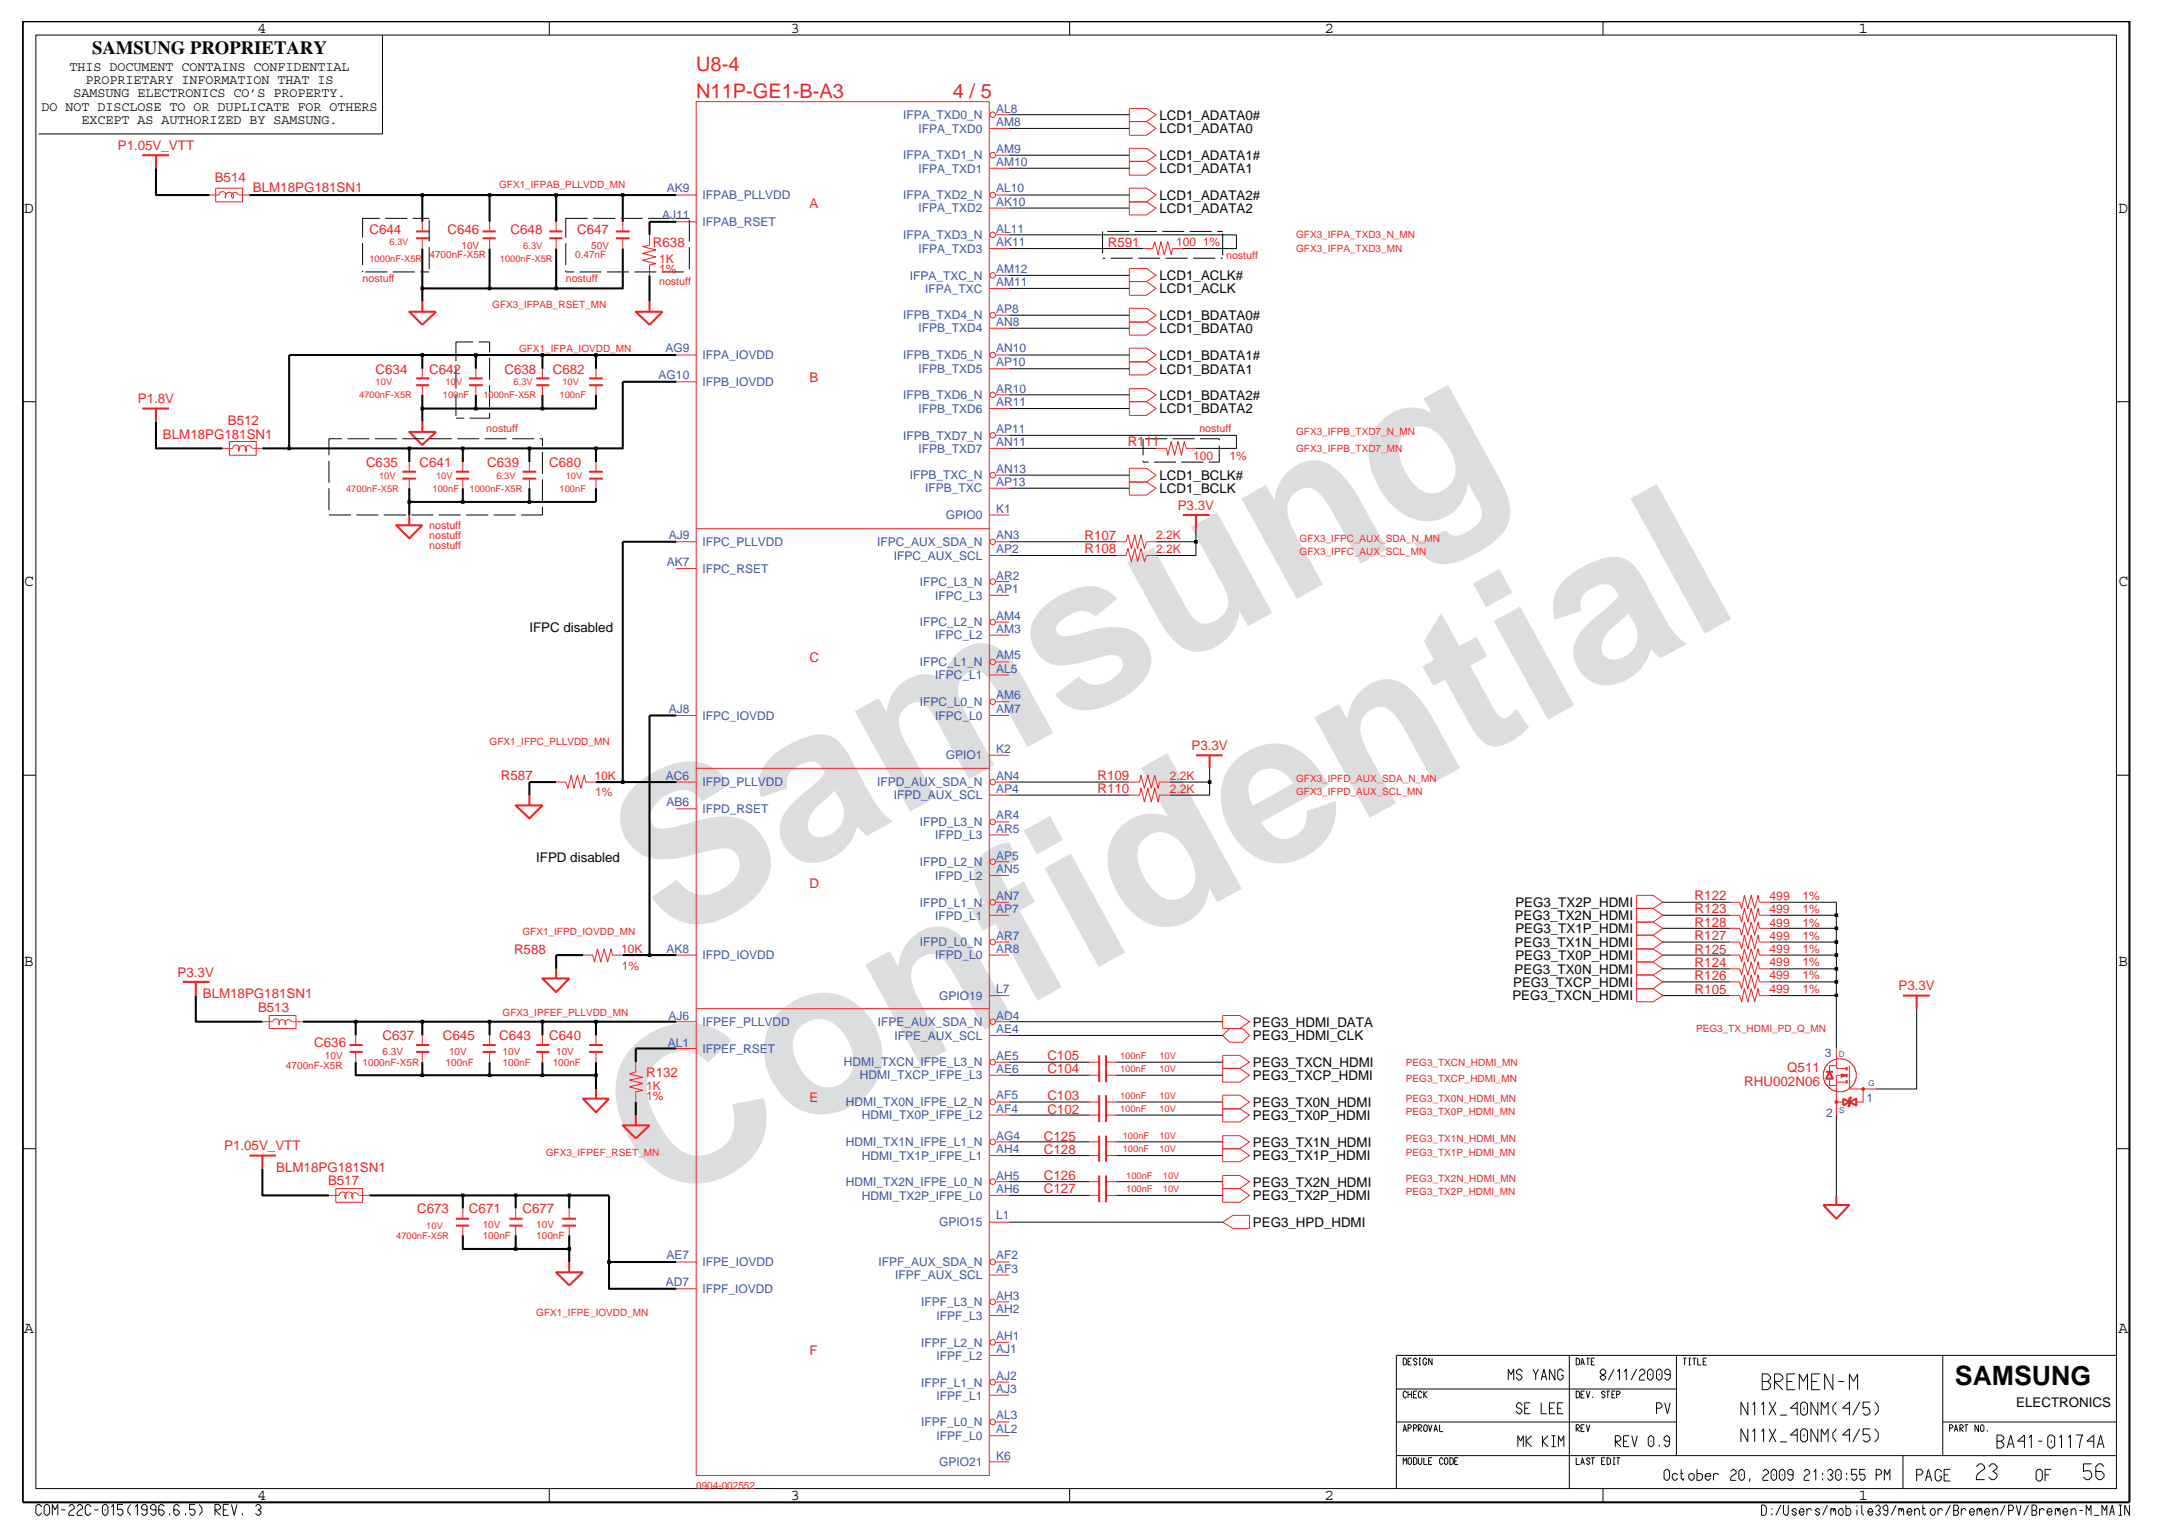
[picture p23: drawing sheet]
<svg xmlns="http://www.w3.org/2000/svg" width="267mm" height="190mm" viewBox="0 0 267 190" stroke-linecap="round" stroke-linejoin="round" font-family="sans-serif">
<defs><g id="words">
<g font-size="26.5" fill="#dcddde">
<text x="82.4" y="116.5" transform="rotate(-29 82.4 116.5)">Samsung</text>
<text x="81.1" y="149.2" transform="rotate(-29 81.1 149.2)">Confidential</text>
</g>
<text font-size="3.3" fill="#040505" x="241.1" y="170.8">SAMSUNG</text>
<g font-size="2.5" fill="#ec2426">
<text x="85.9" y="8.8">U8-4</text>
<text x="85.9" y="12.1">N11P-GE1-B-A3</text>
<text x="117.5" y="12.1">4 / 5</text>
</g>
<text font-size="2.3" fill="#040505" x="11.4" y="6.7">SAMSUNG PROPRIETARY</text>
<g font-size="2" fill="#040505">
<text x="31.8" y="4">4</text>
<text x="97.6" y="4">3</text>
<text x="163.4" y="4">2</text>
<text x="229.2" y="4">1</text>
<text x="3" y="26.2">D</text>
<text x="261.3" y="26.2">D</text>
<text x="3" y="72.3">C</text>
<text x="261.3" y="72.3">C</text>
<text x="3" y="119.2">B</text>
<text x="261.3" y="119.2">B</text>
<text x="3" y="164.4">A</text>
<text x="261.3" y="164.4">A</text>
<text x="31.8" y="185">4</text>
<text x="97.6" y="185">3</text>
<text x="163.4" y="185">2</text>
<text x="229.2" y="185">1</text>
</g>
<g font-size="1.6" fill="#040505">
<text x="8.6" y="8.8">THIS DOCUMENT CONTAINS CONFIDENTIAL</text>
<text x="9.1" y="12">SAMSUNG ELECTRONICS CO’S PROPERTY.</text>
<text x="10.5" y="10.4">PROPRIETARY INFORMATION THAT IS</text>
<text x="5.1" y="13.7">DO NOT DISCLOSE TO OR DUPLICATE FOR OTHERS</text>
<text x="10.1" y="15.3">EXCEPT AS AUTHORIZED BY SAMSUNG.</text>
<text x="143" y="14.7">LCD1_ADATA0#</text>
<text x="143" y="16.4">LCD1_ADATA0</text>
<text x="143" y="21.3">LCD1_ADATA1</text>
<text x="143" y="19.7">LCD1_ADATA1#</text>
<text x="143" y="26.3">LCD1_ADATA2</text>
<text x="143" y="24.6">LCD1_ADATA2#</text>
<text x="143" y="34.6">LCD1_ACLK#</text>
<text x="143" y="41.1">LCD1_BDATA0</text>
<text x="143" y="39.5">LCD1_BDATA0#</text>
<text x="143" y="36.2">LCD1_ACLK</text>
<text x="143" y="46.1">LCD1_BDATA1</text>
<text x="143" y="44.4">LCD1_BDATA1#</text>
<text x="143" y="49.3">LCD1_BDATA2#</text>
<text x="143" y="51">LCD1_BDATA2</text>
<text x="143" y="59.2">LCD1_BCLK#</text>
<text x="143" y="60.8">LCD1_BCLK</text>
<text x="65.3" y="77.9">IFPC disabled</text>
<text x="66.1" y="106.3">IFPD disabled</text>
<text x="186.8" y="113.5">PEG3_TX2N_HDMI</text>
<text x="186.9" y="111.9">PEG3_TX2P_HDMI</text>
<text x="186.8" y="116.8">PEG3_TX1N_HDMI</text>
<text x="186.9" y="115.1">PEG3_TX1P_HDMI</text>
<text x="186.9" y="118.4">PEG3_TX0P_HDMI</text>
<text x="186.5" y="123.4">PEG3_TXCN_HDMI</text>
<text x="186.6" y="121.7">PEG3_TXCP_HDMI</text>
<text x="186.8" y="120.1">PEG3_TX0N_HDMI</text>
<text x="154.5" y="131.6">PEG3_TXCN_HDMI</text>
<text x="154.5" y="128.3">PEG3_HDMI_CLK</text>
<text x="154.5" y="126.6">PEG3_HDMI_DATA</text>
<text x="154.5" y="133.2">PEG3_TXCP_HDMI</text>
<text x="154.5" y="136.5">PEG3_TX0N_HDMI</text>
<text x="154.5" y="138.1">PEG3_TX0P_HDMI</text>
<text x="154.5" y="141.4">PEG3_TX1N_HDMI</text>
<text x="154.5" y="143.1">PEG3_TX1P_HDMI</text>
<text x="154.5" y="146.3">PEG3_TX2N_HDMI</text>
<text x="154.5" y="148">PEG3_TX2P_HDMI</text>
<text x="154.5" y="151.3">PEG3_HPD_HDMI</text>
<text x="248.7" y="173.5">ELECTRONICS</text>
</g>
<g font-size="1.6" fill="#ec2426">
<text x="14.5" y="18.5">P1.05V_VTT</text>
<text x="26.5" y="22.4">B514</text>
<text x="31.2" y="23.6">BLM18PG181SN1</text>
<text x="45.6" y="28.8">C644</text>
<text x="55.2" y="28.8">C646</text>
<text x="63" y="28.8">C648</text>
<text x="71.2" y="28.8">C647</text>
<text x="99.8" y="25.7">A</text>
<text x="80.5" y="30.4">R638</text>
<text x="136.6" y="30.4">R591</text>
<text x="46.3" y="46.1">C634</text>
<text x="52.9" y="46.1">C642</text>
<text x="62.2" y="46.1">C638</text>
<text x="68.2" y="46.1">C682</text>
<text x="99.8" y="47.1">B</text>
<text x="17" y="49.7">P1.8V</text>
<text x="28.1" y="52.4">B512</text>
<text x="20.1" y="54.1">BLM18PG181SN1</text>
<text x="45.1" y="57.6">C635</text>
<text x="51.8" y="57.6">C641</text>
<text x="60.1" y="57.6">C639</text>
<text x="67.8" y="57.6">C680</text>
<text x="139.1" y="55">R111</text>
<text x="145.3" y="62.9">P3.3V</text>
<text x="133.8" y="66.6">R107</text>
<text x="133.8" y="68.3">R108</text>
<text x="99.8" y="81.6">C</text>
<text x="147" y="92.5">P3.3V</text>
<text x="61.8" y="96.2">R587</text>
<text x="135.4" y="97.8">R110</text>
<text x="135.4" y="96.2">R109</text>
<text x="99.8" y="109.6">D</text>
<text x="209" y="112.6">R123</text>
<text x="209" y="111">R122</text>
<text x="63.4" y="117.6">R588</text>
<text x="209" y="117.6">R125</text>
<text x="209" y="115.9">R127</text>
<text x="209" y="119.2">R124</text>
<text x="209" y="114.3">R128</text>
<text x="21.9" y="120.5">P3.3V</text>
<text x="25" y="123.1">BLM18PG181SN1</text>
<text x="31.8" y="124.8">B513</text>
<text x="209" y="122.5">R105</text>
<text x="209" y="120.8">R126</text>
<text x="234.2" y="122.1">P3.3V</text>
<text x="38.8" y="129.1">C636</text>
<text x="47.2" y="128.3">C637</text>
<text x="54.6" y="128.3">C645</text>
<text x="61.6" y="128.3">C643</text>
<text x="67.8" y="128.3">C640</text>
<text x="129.2" y="130.7">C105</text>
<text x="79.7" y="132.8">R132</text>
<text x="99.8" y="135.9">E</text>
<text x="129.2" y="135.6">C103</text>
<text x="129.2" y="132.3">C104</text>
<text x="129.2" y="137.3">C102</text>
<text x="215.1" y="133.9">RHU002N06</text>
<text x="220.4" y="132.2">Q511</text>
<text x="27.7" y="141.8">P1.05V_VTT</text>
<text x="128.8" y="142.3">C128</text>
<text x="128.8" y="140.6">C125</text>
<text x="34.1" y="144.5">BLM18PG181SN1</text>
<text x="40.5" y="146.1">B517</text>
<text x="51.5" y="149.6">C673</text>
<text x="57.8" y="149.6">C671</text>
<text x="64.5" y="149.6">C677</text>
<text x="128.8" y="145.6">C126</text>
<text x="128.8" y="147.2">C127</text>
<text x="99.8" y="167.1">F</text>
</g>
<g font-size="1.5" fill="#3a53a4">
<text x="111.4" y="14.7">IFPA_TXD0_N</text>
<text x="113.3" y="16.4">IFPA_TXD0</text>
<text x="122.9" y="13.9">AL8</text>
<text x="122.9" y="15.5">AM8</text>
<text x="82.2" y="23.7">AK9</text>
<text x="111.4" y="19.7">IFPA_TXD1_N</text>
<text x="113.3" y="21.3">IFPA_TXD1</text>
<text x="122.9" y="20.4">AM10</text>
<text x="122.9" y="18.8">AM9</text>
<text x="122.9" y="23.7">AL10</text>
<text x="81.7" y="27">AJ11</text>
<text x="86.6" y="24.6">IFPAB_PLLVDD</text>
<text x="86.6" y="27.9">IFPAB_RSET</text>
<text x="111.4" y="29.5">IFPA_TXD3_N</text>
<text x="111.4" y="24.6">IFPA_TXD2_N</text>
<text x="113.3" y="26.2">IFPA_TXD2</text>
<text x="122.9" y="28.7">AL11</text>
<text x="122.9" y="25.4">AK10</text>
<text x="112.2" y="34.5">IFPA_TXC_N</text>
<text x="113.3" y="31.2">IFPA_TXD3</text>
<text x="122.9" y="30.3">AK11</text>
<text x="122.9" y="35.2">AM11</text>
<text x="122.9" y="33.6">AM12</text>
<text x="111.4" y="39.4">IFPB_TXD4_N</text>
<text x="113.3" y="41">IFPB_TXD4</text>
<text x="114.1" y="36.1">IFPA_TXC</text>
<text x="122.9" y="38.5">AP8</text>
<text x="122.9" y="40.2">AN8</text>
<text x="81.2" y="46.8">AG10</text>
<text x="82.1" y="43.4">AG9</text>
<text x="86.6" y="47.6">IFPB_IOVDD</text>
<text x="86.6" y="44.3">IFPA_IOVDD</text>
<text x="111.4" y="44.3">IFPB_TXD5_N</text>
<text x="113.3" y="46">IFPB_TXD5</text>
<text x="122.9" y="45.2">AP10</text>
<text x="122.9" y="43.5">AN10</text>
<text x="111.4" y="49.2">IFPB_TXD6_N</text>
<text x="113.3" y="50.9">IFPB_TXD6</text>
<text x="122.9" y="50.1">AR11</text>
<text x="122.9" y="48.5">AR10</text>
<text x="122.9" y="53.4">AP11</text>
<text x="111.4" y="54.2">IFPB_TXD7_N</text>
<text x="112.2" y="59.1">IFPB_TXC_N</text>
<text x="113.3" y="55.8">IFPB_TXD7</text>
<text x="122.9" y="55">AN11</text>
<text x="122.9" y="60">AP13</text>
<text x="122.9" y="58.3">AN13</text>
<text x="114.1" y="60.7">IFPB_TXC</text>
<text x="116.7" y="64">GPIO0</text>
<text x="122.9" y="63.3">K1</text>
<text x="82.2" y="69.8">AK7</text>
<text x="82.5" y="66.5">AJ9</text>
<text x="86.6" y="67.3">IFPC_PLLVDD</text>
<text x="86.6" y="70.6">IFPC_RSET</text>
<text x="108.2" y="67.3">IFPC_AUX_SDA_N</text>
<text x="110.2" y="69">IFPC_AUX_SCL</text>
<text x="122.9" y="71.5">AR2</text>
<text x="122.9" y="68.2">AP2</text>
<text x="122.9" y="66.5">AN3</text>
<text x="113.4" y="77.2">IFPC_L2_N</text>
<text x="113.4" y="72.2">IFPC_L3_N</text>
<text x="115.3" y="73.9">IFPC_L3</text>
<text x="122.9" y="76.4">AM4</text>
<text x="122.9" y="73.1">AP1</text>
<text x="113.4" y="82.2">IFPC_L1_N</text>
<text x="115.3" y="83.8">IFPC_L1</text>
<text x="115.3" y="78.9">IFPC_L2</text>
<text x="122.9" y="83">AL5</text>
<text x="122.9" y="81.3">AM5</text>
<text x="122.9" y="78">AM3</text>
<text x="82.5" y="87.9">AJ8</text>
<text x="86.6" y="88.8">IFPC_IOVDD</text>
<text x="113.4" y="87.1">IFPC_L0_N</text>
<text x="115.3" y="88.8">IFPC_L0</text>
<text x="122.9" y="86.2">AM6</text>
<text x="122.9" y="87.9">AM7</text>
<text x="116.7" y="93.7">GPIO1</text>
<text x="122.9" y="92.8">K2</text>
<text x="82.1" y="96.1">AC6</text>
<text x="82.2" y="99.4">AB6</text>
<text x="86.6" y="97">IFPD_PLLVDD</text>
<text x="86.6" y="100.3">IFPD_RSET</text>
<text x="108.2" y="97">IFPD_AUX_SDA_N</text>
<text x="110.2" y="98.6">IFPD_AUX_SCL</text>
<text x="113.4" y="101.9">IFPD_L3_N</text>
<text x="122.9" y="96.1">AN4</text>
<text x="122.9" y="101">AR4</text>
<text x="122.9" y="97.7">AP4</text>
<text x="113.4" y="106.8">IFPD_L2_N</text>
<text x="115.3" y="103.5">IFPD_L3</text>
<text x="122.9" y="107.6">AN5</text>
<text x="122.9" y="106">AP5</text>
<text x="122.9" y="102.7">AR5</text>
<text x="113.4" y="111.8">IFPD_L1_N</text>
<text x="115.3" y="113.4">IFPD_L1</text>
<text x="115.3" y="108.5">IFPD_L2</text>
<text x="122.9" y="112.6">AP7</text>
<text x="122.9" y="110.9">AN7</text>
<text x="82.2" y="117.5">AK8</text>
<text x="86.6" y="118.3">IFPD_IOVDD</text>
<text x="113.4" y="116.7">IFPD_L0_N</text>
<text x="115.3" y="118.3">IFPD_L0</text>
<text x="122.9" y="117.5">AR8</text>
<text x="122.9" y="115.9">AR7</text>
<text x="82.5" y="125.8">AJ6</text>
<text x="115.8" y="123.3">GPIO19</text>
<text x="122.9" y="125.8">AD4</text>
<text x="122.9" y="122.4">L7</text>
<text x="82.4" y="129.1">AL1</text>
<text x="86.6" y="126.5">IFPEF_PLLVDD</text>
<text x="86.6" y="129.8">IFPEF_RSET</text>
<text x="104.1" y="131.5">HDMI_TXCN_IFPE_L3_N</text>
<text x="108.3" y="126.5">IFPE_AUX_SDA_N</text>
<text x="110.3" y="128.2">IFPE_AUX_SCL</text>
<text x="122.9" y="127.4">AE4</text>
<text x="122.9" y="130.7">AE5</text>
<text x="225.1" y="130.3">3</text>
<text x="104.3" y="136.4">HDMI_TX0N_IFPE_L2_N</text>
<text x="106" y="133.1">HDMI_TXCP_IFPE_L3</text>
<text x="122.9" y="132.3">AE6</text>
<text x="122.9" y="135.6">AF5</text>
<text x="122.9" y="137.3">AF4</text>
<text x="225.3" y="137.8">2</text>
<text x="230.2" y="135.9">1</text>
<text x="104.3" y="141.3">HDMI_TX1N_IFPE_L1_N</text>
<text x="106.3" y="138">HDMI_TX0P_IFPE_L2</text>
<text x="106.3" y="143">HDMI_TX1P_IFPE_L1</text>
<text x="122.9" y="140.6">AG4</text>
<text x="122.9" y="142.2">AH4</text>
<text x="104.3" y="146.2">HDMI_TX2N_IFPE_L0_N</text>
<text x="106.3" y="147.9">HDMI_TX2P_IFPE_L0</text>
<text x="122.9" y="145.5">AH5</text>
<text x="122.9" y="147.1">AH6</text>
<text x="82.2" y="155.3">AE7</text>
<text x="115.8" y="151.2">GPIO15</text>
<text x="122.9" y="155.3">AF2</text>
<text x="122.9" y="150.4">L1</text>
<text x="82.1" y="158.6">AD7</text>
<text x="86.6" y="156.2">IFPE_IOVDD</text>
<text x="86.6" y="159.5">IFPF_IOVDD</text>
<text x="108.3" y="156.2">IFPF_AUX_SDA_N</text>
<text x="110.4" y="157.8">IFPF_AUX_SCL</text>
<text x="113.6" y="161.1">IFPF_L3_N</text>
<text x="122.9" y="157">AF3</text>
<text x="122.9" y="161.9">AH2</text>
<text x="122.9" y="160.3">AH3</text>
<text x="113.6" y="166.1">IFPF_L2_N</text>
<text x="115.5" y="167.7">IFPF_L2</text>
<text x="115.5" y="162.8">IFPF_L3</text>
<text x="122.9" y="166.8">AJ1</text>
<text x="122.9" y="165.2">AH1</text>
<text x="113.6" y="171">IFPF_L1_N</text>
<text x="115.5" y="172.6">IFPF_L1</text>
<text x="122.9" y="171.8">AJ3</text>
<text x="122.9" y="170.1">AJ2</text>
<text x="113.6" y="175.9">IFPF_L0_N</text>
<text x="115.5" y="177.6">IFPF_L0</text>
<text x="122.9" y="176.7">AL2</text>
<text x="122.9" y="175">AL3</text>
<text x="115.8" y="180.8">GPIO21</text>
<text x="122.9" y="180">K6</text>
</g>
<g font-size="1.5" fill="#ec2426">
<text x="81.3" y="33.6">1%</text>
<text x="81.3" y="32.4">1K</text>
<text x="145.1" y="30.3">100</text>
<text x="148.4" y="30.3">1%</text>
<text x="147.2" y="56.7">100</text>
<text x="151.7" y="56.7">1%</text>
<text x="142.6" y="66.5">2.2K</text>
<text x="142.6" y="68.2">2.2K</text>
<text x="73.3" y="96.1">10K</text>
<text x="73.4" y="98.2">1%</text>
<text x="144.3" y="97.7">2.2K</text>
<text x="144.3" y="96.1">2.2K</text>
<text x="218.3" y="112.6">499</text>
<text x="218.3" y="111">499</text>
<text x="222.3" y="111">1%</text>
<text x="222.3" y="112.6">1%</text>
<text x="76.6" y="117.6">10K</text>
<text x="76.7" y="119.6">1%</text>
<text x="218.3" y="117.6">499</text>
<text x="218.3" y="115.9">499</text>
<text x="218.3" y="119.2">499</text>
<text x="218.3" y="114.3">499</text>
<text x="222.3" y="117.6">1%</text>
<text x="222.3" y="115.9">1%</text>
<text x="222.3" y="119.2">1%</text>
<text x="222.3" y="114.3">1%</text>
<text x="218.3" y="122.5">499</text>
<text x="218.3" y="120.8">499</text>
<text x="222.3" y="120.8">1%</text>
<text x="222.3" y="122.5">1%</text>
<text x="79.7" y="134.4">1K</text>
<text x="79.7" y="135.6">1%</text>
</g>
<g font-size="1.3" fill="#ec2426">
<text x="44.7" y="34.8">nostuff</text>
<text x="69.8" y="34.8">nostuff</text>
<text x="81.3" y="35.2">nostuff</text>
<text x="151.2" y="31.9">nostuff</text>
<text x="60" y="53.3">nostuff</text>
<text x="147.9" y="53.3">nostuff</text>
<text x="52.9" y="65.3">nostuff</text>
<text x="52.9" y="67.7">nostuff</text>
<text x="52.9" y="66.4">nostuff</text>
</g>
<g font-size="1.2" fill="#ec2426">
<text x="61.6" y="23.2">GFX1_IFPAB_PLLVDD_MN</text>
<text x="159.9" y="29.4">GFX3_IFPA_TXD3_N_MN</text>
<text x="45.6" y="32.3">1000nF-X5R</text>
<text x="48" y="30.2">6.3V</text>
<text x="53" y="31.9">4700nF-X5R</text>
<text x="56.9" y="30.7">10V</text>
<text x="61.6" y="32.3">1000nF-X5R</text>
<text x="64.5" y="30.7">6.3V</text>
<text x="70.9" y="31.9">0.47nF</text>
<text x="72.9" y="30.7">50V</text>
<text x="159.9" y="31.1">GFX3_IFPA_TXD3_MN</text>
<text x="60.7" y="38">GFX3_IFPAB_RSET_MN</text>
<text x="46.3" y="47.5">10V</text>
<text x="55" y="47.5">10V</text>
<text x="63.4" y="47.5">6.3V</text>
<text x="64" y="43.4">GFX1_IFPA_IOVDD_MN</text>
<text x="69.4" y="47.5">10V</text>
<text x="44.3" y="49.1">4700nF-X5R</text>
<text x="54.6" y="49.1">100nF</text>
<text x="59.6" y="49.1">1000nF-X5R</text>
<text x="69" y="49.1">100nF</text>
<text x="159.9" y="53.7">GFX3_IFPB_TXD7_N_MN</text>
<text x="46.8" y="59">10V</text>
<text x="53.8" y="59">10V</text>
<text x="61.2" y="59">6.3V</text>
<text x="69.8" y="59">10V</text>
<text x="159.9" y="55.7">GFX3_IFPB_TXD7_MN</text>
<text x="42.7" y="60.6">4700nF-X5R</text>
<text x="53.4" y="60.6">100nF</text>
<text x="57.9" y="60.6">1000nF-X5R</text>
<text x="69" y="60.6">100nF</text>
<text x="160.3" y="68.5">GFX3_IPFC_AUX_SCL_MN</text>
<text x="160.3" y="66.8">GFX3_IFPC_AUX_SDA_N_MN</text>
<text x="60.4" y="91.9">GFX1_IFPC_PLLVDD_MN</text>
<text x="159.9" y="98">GFX3_IFPD_AUX_SCL_MN</text>
<text x="159.9" y="96.4">GFX3_IPFD_AUX_SDA_N_MN</text>
<text x="64.5" y="115.3">GFX1_IFPD_IOVDD_MN</text>
<text x="62" y="125.2">GFX3_IPFEF_PLLVDD_MN</text>
<text x="35.3" y="131.9">4700nF-X5R</text>
<text x="40.1" y="130.6">10V</text>
<text x="44.7" y="131.4">1000nF-X5R</text>
<text x="47.2" y="130.1">6.3V</text>
<text x="55" y="131.4">100nF</text>
<text x="55.4" y="130.1">10V</text>
<text x="62" y="130.1">10V</text>
<text x="62" y="131.4">100nF</text>
<text x="68.2" y="131.4">100nF</text>
<text x="68.6" y="130.1">10V</text>
<text x="138.1" y="130.6">100nF</text>
<text x="143" y="130.6">10V</text>
<text x="173.4" y="131.4">PEG3_TXCN_HDMI_MN</text>
<text x="209.2" y="127.3">PEG3_TX_HDMI_PD_Q_MN</text>
<text x="138.1" y="135.5">100nF</text>
<text x="138.1" y="132.2">100nF</text>
<text x="138.1" y="137.2">100nF</text>
<text x="143" y="135.5">10V</text>
<text x="143" y="132.2">10V</text>
<text x="143" y="137.2">10V</text>
<text x="173.4" y="137.5">PEG3_TX0P_HDMI_MN</text>
<text x="173.4" y="133.4">PEG3_TXCP_HDMI_MN</text>
<text x="173.4" y="135.9">PEG3_TX0N_HDMI_MN</text>
<text x="67.3" y="142.5">GFX3_IFPEF_RSET_MN</text>
<text x="138.5" y="140.5">100nF</text>
<text x="138.5" y="142.1">100nF</text>
<text x="143" y="142.1">10V</text>
<text x="143" y="140.5">10V</text>
<text x="173.4" y="140.8">PEG3_TX1N_HDMI_MN</text>
<text x="173.4" y="142.5">PEG3_TX1P_HDMI_MN</text>
<text x="138.9" y="145.4">100nF</text>
<text x="138.9" y="147">100nF</text>
<text x="143.4" y="145.4">10V</text>
<text x="143.4" y="147">10V</text>
<text x="173.4" y="145.7">PEG3_TX2N_HDMI_MN</text>
<text x="173.4" y="147.4">PEG3_TX2P_HDMI_MN</text>
<text x="48.9" y="152.7">4700nF-X5R</text>
<text x="52.6" y="151.6">10V</text>
<text x="59.5" y="151.5">10V</text>
<text x="59.5" y="152.8">100nF</text>
<text x="66.1" y="152.8">100nF</text>
<text x="66.1" y="151.5">10V</text>
<text x="66.1" y="162.2">GFX1_IFPE_IOVDD_MN</text>
<text x="85.9" y="183.6">0904-002552</text>
</g>
<g font-size="1" fill="#3a53a4">
<text x="226.8" y="130.3">D</text>
<text x="226.9" y="137.3">S</text>
<text x="230.5" y="134">G</text>
</g>
</g></defs>
<g fill="none" stroke="#ec2426" stroke-width=".12">
<path d="M139.3 19.9h2.1l1.2 .8-1.2 .9h-2.1zM139.3 18.3h2.1l1.2 .8-1.2 .8h-2.1zM139.3 13.4h2.1l1.2 .7-1.2 .9h-2.1h2.1l1.2 .8-1.2 .9h-2.1zM25.8 24.1h1.2a.42 .42 0 0 1 .6-.4 .42 .42 0 0 1 .2 .6M26.6 23.2h3.3v1.7h-3.3zM27.9 24.5a.51 .51 0 0 1 .4-.8 .51 .51 0 0 1 .4 .8M29.4 24.1a.42 .42 0 0 0-.6-.3 .42 .42 0 0 0-.1 .7M29.5 24.1h1.3M29.9 23.2v.1M52.1 27.4v1.1M52.1 29.4v1.3M60.4 27.4v1.1"/>
<path d="M60.4 29.4v1.3M68.6 27.4v1.1M68.6 29.4v1.3M80.1 29v1.2l-.8 .2 1.6 .4-1.6 .4 1.6 .5-1.6 .4 1.6 .4-.8 .2v1.3M139.3 24.9h2.1l1.2 .8-1.2 .8h-2.1zM139.3 38h2.1l1.2 .9-1.2 .8h-2.1h2.1l1.2 .8-1.2 .8h-2.1zM139.3 34.7h2.1l1.2 .9-1.2 .8h-2.1zM27.5 55.3h1.2a.42 .42 0 0 1 .6-.4 .42 .42 0 0 1 .1 .7M28.3 54.4h3.3v1.7h-3.3zM29.5 55.7a.51 .51 0 0 1 .4-.7 .51 .51 0 0 1 .4 .7M31.1 55.3a.42 .42 0 0 0-.6-.3 .42 .42 0 0 0-.1 .7M31.2 55.3h1.2"/>
<path d="M31.6 54.4v.1M58.7 45.5v1.2M58.7 47.5v1.2M65.3 57v1.2M65.3 59v1.2M73.5 45.5v1.2M73.5 47.5v1.2M73.5 57v1.2M73.5 59v1.2M139.3 57.7h2.1l1.2 .9-1.2 .8h-2.1h2.1l1.2 .8-1.2 .8h-2.1zM139.3 47.9h2.1l1.2 .8-1.2 .8h-2.1h2.1l1.2 .9-1.2 .8h-2.1zM139.3 42.9h2.1l1.2 .9-1.2 .8h-2.1z"/>
<path d="M139.3 44.6h2.1l1.2 .9-1.2 .7h-2.1zM142.6 55.3h1.3l.1 .8 .5-1.7 .4 1.7 .4-1.7 .4 1.7 .4-1.7 .2 .9h1.2M137.7 66.8h1.2l.2-.8 .4 1.7 .5-1.7 .3 1.7 .4-1.7 .5 1.7 .2-.9h1.2M139.3 96.4h1.3l.1-.8 .5 1.6 .4-1.6 .4 1.6 .4-1.6 .5 1.6 .1-.8h1.3M139.3 98h1.3l.1-.8 .5 1.7 .4-1.7 .4 1.7 .4-1.7 .5 1.7 .1-.9h1.3M71.9 117.8h1.2l.2 .8 .4-1.6 .4 1.6 .4-1.6 .4 1.6 .5-1.6 .1 .8h1.3M201.9 113.7h2l1.2 .8-1.2 .8h-2zM201.9 112h2l1.2 .9-1.2 .8h-2zM201.9 117h2l1.2 .8-1.2 .8h-2h2l1.2 .9-1.2 .7h-2zM213.4 116.2h1.2l.2 .8 .4-1.7 .4 1.7 .4-1.7 .4 1.7 .5-1.7 .1 .9h1.3M213.4 111.3h1.2l.2 .7 .4-1.6 .4 1.6 .4-1.6 .4 1.6 .5-1.6 .1 .9h1.3M213.4 112.9h1.2l.2 .8 .4-1.7 .4 1.7 .4-1.7 .4 1.7 .5-1.7 .1 .9h1.3"/>
<path d="M213.4 117.8h1.2l.2 .8 .4-1.6 .4 1.6 .4-1.6 .4 1.6 .5-1.6 .1 .8h1.3M43.9 127.7v1.2M43.9 129.7v1.3M52.1 127.7v1.2M52.1 129.7v1.3M60.4 127.7v1.2M60.4 129.7v1.3M66.9 127.7v1.2M66.9 129.7v1.3M73.5 127.7v1.2M73.5 129.7v1.3M78.4 131v1.2l-.7 .2 1.6 .4-1.6 .4 1.6 .4-1.6 .4 1.6 .5-.9 .1v1.3"/>
<path d="M134.4 135.9h1.2M134.4 131h1.2M134.4 132.6h1.2M136.4 135.9h1.3M136.4 131h1.3M136.4 132.6h1.3M150.8 135h2.1l1.2 .9-1.2 .8h-2.1h2.1l1.2 .8-1.2 .9h-2.1zM150.8 131.7h2.1l1.2 .9-1.2 .8h-2.1zM150.8 130.1h2.1l1.2 .9-1.2 .7h-2.1zM201.9 121.9h2l1.2 .9-1.2 .7h-2zM213.4 121.1h1.2l.2 .8 .4-1.7 .4 1.7 .4-1.7 .4 1.7 .5-1.7 .1 .9h1.3M213.4 122.8h1.2l.2 .7 .4-1.6 .4 1.6 .4-1.6 .4 1.6 .5-1.6 .1 .9h1.3"/>
<path d="M225.5 131.2l.2-.3 .3-.1v-.1h.2a2.18 2.18 0 0 1 1.7 0v.1a1.55 1.55 0 0 1 .8 .9h.1l.1 .5h.1v.8h-.1l-.1 .5h-.1l-.1 .3-.5 .5-.5 .2h-.3v.1h-.8v-.1h-.3l-.5-.2-.5-.5-.1-.3-.1-.5h-.1v-.8h.1l.1-.5 .1-.3zM225.7 133v.9h.8M226.5 131.4h-.8v.8M226.5 133.4h1.3M226.5 129.3v2.4h1.3M40.6 147.4h1.2a.42 .42 0 0 1 .6-.4 .42 .42 0 0 1 .2 .7M41.4 146.6h3.3v1.7h-3.3zM43.4 147.8a.51 .51 0 0 0 0-.7 .51 .51 0 0 0-.7 0 .51 .51 0 0 0 0 .8M44.2 147.4a.42 .42 0 0 0-.6-.3 .42 .42 0 0 0-.1 .7M44.3 147.4h1.3M57.1 149v1.3M57.1 151.1v1.2"/>
<path d="M63.6 149v1.3M63.6 151.1v1.2M70.2 149v1.3M70.2 151.1v1.2M134.4 145.7h1.2M134.4 147.4h1.2M136.4 145.7h1.3M136.4 147.4h1.3M150.8 145h2.1l1.2 .7-1.2 .9h-2.1zM150.8 140h2.1l1.2 .8-1.2 .9h-2.1h2.1l1.2 .8-1.2 .8h-2.1zM150.8 150.7l1.3-.8h2v1.6h-2z"/>
</g>
<g fill="none" stroke="#ec2426" stroke-width=".25">
<path d="M17.5 19.1h3.3M19.2 19.1v1.6M50.5 38.4h3.3l-1.7 1.7zM51.3 28.5h1.6M51.3 29.4h1.6M52.1 37.2v1.2M59.5 28.5h1.6M59.5 29.4h1.6M67.8 29.4h1.6M67.8 28.5h1.6M17.5 50.4h3.3M19.2 50.4v1.6"/>
<path d="M50.5 53.3h3.3l-1.7 1.6zM52.1 52v1.3M57.8 47.5h1.7M57.8 46.7h1.7M64.5 59h1.6M64.5 58.2h1.6M72.7 59h1.7M72.7 46.7h1.7M72.7 58.2h1.7M72.7 47.5h1.7M48.9 64.8h3.2l-1.6 1.6zM50.5 63.5v1.3"/>
<path d="M63.6 99.3h3.3l-1.6 1.6zM65.3 98v1.3M43.1 129.7h1.6M43.1 128.9h1.6M51.3 128.9h1.6M51.3 129.7h1.6M59.5 128.9h1.6M59.5 129.7h1.6M66.1 129.7h1.7M66.1 128.9h1.7M72.7 129.7h1.7M72.7 128.9h1.7"/>
<path d="M76.8 138.8h3.3l-1.7 1.6zM78.4 137.5v1.3M135.6 130.1v3.3M135.6 135v1.7M136.4 130.1v3.3M136.4 135v1.7M227.3 135.5l.8 .4-.8 .4zM227.8 131.6v.4M227.8 132.4v.4M227.8 133.2v.4M30.8 142.5h3.3M32.4 142.5v1.6"/>
<path d="M56.2 150.3h1.6M56.2 151.1h1.6M62.8 150.3h1.7M62.8 151.1h1.7M68.6 156.9h3.3l-1.7 1.6zM69.4 150.3h1.7M69.4 151.1h1.7M70.2 155.6v1.3M135.6 145v3.3M136.4 145v3.3"/>
</g>
<path d="M227.1 132.4l.7 .2-.7 .2z" fill="#ec2426"/>
<path d="M227.1 132.4l.7 .2-.7 .2zM227.3 132.6h-.8v4.9M228.1 131.4v2.9h3.3" fill="none" stroke="#ec2426" stroke-width=".12"/>
<path d="M225.2 132.2h.9M225.7 132.2l.4 .8h-.9zM228.4 135.3l-.3 .2v.8l-.2 .2" fill="none" stroke="#ec2426" stroke-width=".25"/>
<circle cx="226.5" cy="135.9" r=".17" fill="#ec2426"/>
<circle cx="226.5" cy="135.9" r=".17" fill="none" stroke="#ec2426" stroke-width=".12"/>
<circle cx="229.8" cy="134.3" r=".17" fill="#ec2426"/>
<g fill="none" stroke="#ec2426" stroke-width=".12">
<path d="M85.9 12.5h36.1v169.5h-36.1zM85.9 12.5v.1M122 15.8h2.5M122.9 14.1h1.6M122.9 19.1h1.6M76.8 27.4v1.1M76.8 29.4v1.3M83.4 24.1h2.5M83.4 27.4h2.5M122 20.7h2.5M122 25.7h2.5M122 30.7h2.5"/>
<path d="M122 35.6h2.5M122.9 24.1h1.6M122.9 29h1.6M122.9 34h1.6M122.9 38.9h1.6M139.3 23.2h2.1l1.2 .9-1.2 .8h-2.1zM139.3 33.1h2.1l1.2 .9-1.2 .7h-2.1zM141 30.7h1.2l.2-.9 .5 1.6 .3-1.6 .4 1.6 .4-1.6 .5 1.6 .1-.7h1.3M50.5 57v1.2M50.5 59v1.2M52.1 45.5v1.2M52.1 47.5v1.2"/>
<path d="M57.1 57v1.2M57.1 59v1.2M66.9 45.5v1.2M66.9 47.5v1.2M83.4 47.1h2.5M83.4 43.8h2.5M122 40.5h2.5M122 45.5h2.5M122 50.4h2.5M122 55.3h2.5M122.9 43.8h1.6M122.9 48.7h1.6"/>
<path d="M122.9 53.7h1.6M122.9 58.6h1.6M83.4 66.8h2.5M83.4 70.1h2.5M85.9 65.2h36.1M122 60.2h2.5M122 63.5h2.5M122 68.5h2.5M122 73.4h2.5M122 78.3h2.5M122.9 66.8h1.6M122.9 71.7h1.6"/>
<path d="M122.9 76.7h1.6M137.7 68.5h1.2l.2-.8 .4 1.6 .5-1.6 .3 1.6 .4-1.6 .5 1.6 .2-.8h1.2M68.6 96.4h1.2l.2 .8 .5-1.6 .3 1.6 .4-1.6 .4 1.6 .5-1.6 .1 .8h1.3M83.4 96.4h2.5M83.4 88.2h2.5M83.4 99.7h2.5M85.9 94.7h36.1M122 98h2.5M122 88.2h2.5M122 83.2h2.5M122 93.1h2.5M122.9 81.6h1.6"/>
<path d="M122.9 86.5h1.6M122.9 96.4h1.6M83.4 117.8h2.5M122 117.8h2.5M122 108h2.5M122 112.9h2.5M122 103h2.5M122.9 106.3h1.6M122.9 111.3h1.6M122.9 116.2h1.6M122.9 101.4h1.6M201.9 115.3h2l1.2 .9-1.2 .8h-2z"/>
<path d="M201.9 110.4h2l1.2 .9-1.2 .7h-2zM213.4 114.5h1.2l.2 .8 .4-1.6 .4 1.6 .4-1.6 .4 1.6 .5-1.6 .1 .8h1.3M213.4 119.5h1.2l.2 .7 .4-1.6 .4 1.6 .4-1.6 .4 1.6 .5-1.6 .1 .9h1.3M32.4 126h1.2a.42 .42 0 0 1 .6-.3 .42 .42 0 0 1 .2 .6M33.2 125.2h3.3v1.6h-3.3zM35.2 126.4a.42 .42 0 0 0-.4-.7 .42 .42 0 0 0-.3 .7M36 126a.42 .42 0 0 0-.6-.2 .42 .42 0 0 0-.2 .6M36.1 126h1.3M83.4 126h2.5M83.4 129.3h2.5M85.9 124.4h36.1M122 127.7h2.5"/>
<path d="M122 132.6h2.5M122 137.5h2.5M122 122.8h2.5M122.9 135.9h1.6M122.9 126h1.6M122.9 131h1.6M134.4 137.5h1.2M136.4 137.5h1.3M150.8 125.2h2.1l1.2 .8-1.2 .8h-2.1zM150.8 127.7l.9-.9h1.6l.8 .9-.8 .8h-1.6zM201.9 120.2h2l1.2 .9-1.2 .8h-2zM226.5 135.9h.8"/>
<path d="M229.8 134.3v1.6h-.8M83.4 155.6h2.5M83.4 158.9h2.5M122 142.5h2.5M122 147.4h2.5M122 157.2h2.5M122 150.7h2.5M122.9 140.8h1.6M122.9 145.7h1.6M122.9 155.6h1.6M134.4 142.5h1.2M134.4 140.8h1.2"/>
<path d="M136.4 142.5h1.3M136.4 140.8h1.3M150.8 146.6h2.1l1.2 .8-1.2 .9h-2.1zM122 162.2h2.5M122 167.1h2.5M122 172h2.5M122 177h2.5M122.9 160.5h1.6M122.9 165.5h1.6M122.9 170.4h1.6M122.9 175.3h1.6M122 180.3h2.5"/>
<circle cx="122.4" cy="14.1" r=".34"/>
<circle cx="122.4" cy="19.1" r=".34"/>
<circle cx="122.4" cy="24.1" r=".34"/>
<circle cx="122.4" cy="38.9" r=".34"/>
<circle cx="122.4" cy="29" r=".34"/>
<circle cx="122.4" cy="34" r=".34"/>
<circle cx="122.4" cy="58.6" r=".34"/>
<circle cx="122.4" cy="53.7" r=".34"/>
<circle cx="122.4" cy="48.7" r=".34"/>
<circle cx="122.4" cy="43.8" r=".34"/>
<circle cx="122.4" cy="76.7" r=".34"/>
<circle cx="122.4" cy="71.7" r=".34"/>
<circle cx="122.4" cy="66.8" r=".34"/>
<circle cx="122.4" cy="96.4" r=".34"/>
<circle cx="122.4" cy="81.6" r=".34"/>
<circle cx="122.4" cy="86.5" r=".34"/>
<circle cx="122.4" cy="106.3" r=".34"/>
<circle cx="122.4" cy="101.4" r=".34"/>
<circle cx="122.4" cy="111.3" r=".34"/>
<circle cx="122.4" cy="116.2" r=".34"/>
<circle cx="122.4" cy="126" r=".34"/>
<circle cx="122.4" cy="131" r=".34"/>
<circle cx="122.4" cy="135.9" r=".34"/>
<circle cx="229.8" cy="134.3" r=".17"/>
<circle cx="122.4" cy="155.6" r=".34"/>
<circle cx="122.4" cy="140.8" r=".34"/>
<circle cx="122.4" cy="145.7" r=".34"/>
<circle cx="122.4" cy="165.5" r=".34"/>
<circle cx="122.4" cy="170.4" r=".34"/>
<circle cx="122.4" cy="175.3" r=".34"/>
<circle cx="122.4" cy="160.5" r=".34"/>
</g>
<g fill="none" stroke="#ec2426" stroke-width=".25">
<path d="M76 29.4h1.7M76 28.5h1.7M78.4 38.4h3.3l-1.6 1.7zM80.1 37.2v1.2M49.6 59h1.7M49.6 58.2h1.7M51.3 46.7h1.6M51.3 47.5h1.6M56.2 59h1.6M56.2 58.2h1.6M66.1 46.7h1.7M66.1 47.5h1.7"/>
<path d="M145.9 63.5h3.3M147.5 63.5v1.7M147.5 93.1h3.3M149.2 93.1v1.6M68.6 119.5v1.2M22.5 121.1h3.3M24.1 121.1v1.7M66.9 120.7h3.3l-1.6 1.6zM71.9 135.5h3.2l-1.6 1.7zM73.5 134.3v1.2M135.6 136.7v1.7M136.4 136.7v1.7"/>
<path d="M228.1 135.9l.9-.4v.8zM228.4 135.3l-.3 .2v.8l-.2 .2M234.7 122.8h3.3M236.4 122.8v1.6M135.6 140v3.3M136.4 140v3.3M224.9 148.6h3.2l-1.6 1.7zM226.5 147.4v1.2"/>
</g>
<path d="M70.2 154v1.6M75.1 155.6v3.3h8.3" fill="none" stroke="#040505" stroke-width=".25"/>
<path d="M74.9 155.5h.4v.3h-.4z" fill="#040505"/>
<path d="M74.9 155.5h.4v.3h-.4z" fill="none" stroke="#040505" stroke-width=".12"/>
<path d="M57.1 152.3v1.7h6.5M75.1 147.4v8.2h8.3" fill="none" stroke="#040505" stroke-width=".25"/>
<path d="M63.4 153.8h.4v.4h-.4z" fill="#040505"/>
<path d="M63.4 153.8h.4v.4h-.4z" fill="none" stroke="#040505" stroke-width=".12"/>
<path d="M63.6 152.3v1.7h6.6" fill="none" stroke="#040505" stroke-width=".25"/>
<path d="M70 153.8h.4v.4h-.4z" fill="#040505"/>
<path d="M70 153.8h.4v.4h-.4zM124.5 150.7h26.3" fill="none" stroke="#040505" stroke-width=".12"/>
<path d="M32.4 144.1v3.3h8.2M45.6 147.4h11.5v1.6M63.6 147.4v1.6M70.2 147.4v1.6M70.2 152.3v1.7" fill="none" stroke="#040505" stroke-width=".25"/>
<path d="M56.9 147.2h.4v.4h-.4z" fill="#040505"/>
<path d="M56.9 147.2h.4v.4h-.4z" fill="none" stroke="#040505" stroke-width=".12"/>
<path d="M57.1 147.4h6.5" fill="none" stroke="#040505" stroke-width=".25"/>
<path d="M63.4 147.2h.4v.4h-.4z" fill="#040505"/>
<path d="M63.4 147.2h.4v.4h-.4z" fill="none" stroke="#040505" stroke-width=".12"/>
<path d="M63.6 147.4h6.6" fill="none" stroke="#040505" stroke-width=".25"/>
<path d="M70 147.2h.4v.4h-.4z" fill="#040505"/>
<g fill="none" stroke="#040505" stroke-width=".12">
<path d="M124.5 135.9h9.9M124.5 137.5h9.9M137.7 137.5h13.1M137.7 135.9h13.1M226.5 137.5v9.9M236.4 124.4v9.9h-5M70 147.2h.4v.4h-.4zM124.5 145.7h9.9M124.5 142.5h9.9M124.5 140.8h9.9M124.5 147.4h9.9M137.7 147.4h13.1"/>
<path d="M137.7 145.7h13.1M137.7 142.5h13.1M137.7 140.8h13.1"/>
</g>
<path d="M43.9 131v1.6h8.2M73.5 132.6v1.7M78.4 135.9v1.6M70.2 147.4h4.9" fill="none" stroke="#040505" stroke-width=".25"/>
<path d="M51.9 132.4h.4v.4h-.4z" fill="#040505"/>
<path d="M51.9 132.4h.4v.4h-.4z" fill="none" stroke="#040505" stroke-width=".12"/>
<path d="M52.1 131v1.6h8.3" fill="none" stroke="#040505" stroke-width=".25"/>
<path d="M60.2 132.4h.4v.4h-.4z" fill="#040505"/>
<path d="M60.2 132.4h.4v.4h-.4z" fill="none" stroke="#040505" stroke-width=".12"/>
<path d="M60.4 131v1.6h6.5" fill="none" stroke="#040505" stroke-width=".25"/>
<path d="M66.7 132.4h.4v.4h-.4z" fill="#040505"/>
<path d="M66.7 132.4h.4v.4h-.4z" fill="none" stroke="#040505" stroke-width=".12"/>
<path d="M66.9 131v1.6h6.6" fill="none" stroke="#040505" stroke-width=".25"/>
<path d="M73.3 132.4h.4v.4h-.4z" fill="#040505"/>
<path d="M73.3 132.4h.4v.4h-.4zM124.5 132.6h9.9M124.5 131h9.9M124.5 127.7h26.3M137.7 132.6h13.1M137.7 131h13.1M226.5 122.8v6.5" fill="none" stroke="#040505" stroke-width=".12"/>
<path d="M24.1 122.8v3.2h8.3M37.4 126h6.5v1.7M52.1 126v1.7M60.4 126v1.7M66.9 126v1.7M73.5 126v1.7M73.5 131v1.6M83.4 129.3h-5v1.7" fill="none" stroke="#040505" stroke-width=".25"/>
<path d="M43.7 125.8h.3v.4h-.3z" fill="#040505"/>
<path d="M43.7 125.8h.3v.4h-.3z" fill="none" stroke="#040505" stroke-width=".12"/>
<path d="M43.9 126h8.2" fill="none" stroke="#040505" stroke-width=".25"/>
<path d="M51.9 125.8h.4v.4h-.4z" fill="#040505"/>
<path d="M51.9 125.8h.4v.4h-.4z" fill="none" stroke="#040505" stroke-width=".12"/>
<path d="M52.1 126h8.3" fill="none" stroke="#040505" stroke-width=".25"/>
<path d="M60.2 125.8h.4v.4h-.4z" fill="#040505"/>
<path d="M60.2 125.8h.4v.4h-.4z" fill="none" stroke="#040505" stroke-width=".12"/>
<path d="M60.4 126h6.5" fill="none" stroke="#040505" stroke-width=".25"/>
<path d="M66.7 125.8h.4v.4h-.4z" fill="#040505"/>
<path d="M66.7 125.8h.4v.4h-.4z" fill="none" stroke="#040505" stroke-width=".12"/>
<path d="M66.9 126h6.6" fill="none" stroke="#040505" stroke-width=".25"/>
<path d="M73.3 125.8h.4v.4h-.4z" fill="#040505"/>
<path d="M73.3 125.8h.4v.4h-.4zM124.5 126h26.3M205.1 122.8h8.3M218.3 122.8h8.2" fill="none" stroke="#040505" stroke-width=".12"/>
<path d="M73.5 126h9.9" fill="none" stroke="#040505" stroke-width=".25"/>
<path d="M226.3 122.6h.4v.3h-.4z" fill="#040505"/>
<path d="M205.1 121.1h8.3M218.3 121.1h8.2v1.7M226.3 122.6h.4v.3h-.4z" fill="none" stroke="#040505" stroke-width=".12"/>
<path d="M226.3 120.9h.4v.3h-.4z" fill="#040505"/>
<path d="M205.1 119.5h8.3M218.3 119.5h8.2v1.6M226.3 120.9h.4v.3h-.4z" fill="none" stroke="#040505" stroke-width=".12"/>
<path d="M68.6 117.8v1.7" fill="none" stroke="#040505" stroke-width=".25"/>
<path d="M226.3 119.3h.4v.3h-.4z" fill="#040505"/>
<path d="M226.3 119.3h.4v.3h-.4zM226.5 117.8v1.7" fill="none" stroke="#040505" stroke-width=".12"/>
<path d="M68.6 117.8h3.3M76.8 117.8h3.3" fill="none" stroke="#040505" stroke-width=".25"/>
<path d="M79.9 117.6h.4v.3h-.4z" fill="#040505"/>
<path d="M79.9 117.6h.4v.3h-.4zM205.1 117.8h8.3M218.3 117.8h8.2" fill="none" stroke="#040505" stroke-width=".12"/>
<path d="M80.1 88.2v29.6h3.3" fill="none" stroke="#040505" stroke-width=".25"/>
<path d="M226.3 117.6h.4v.3h-.4z" fill="#040505"/>
<path d="M205.1 116.2h8.3M218.3 116.2h8.2v1.6M226.3 117.6h.4v.3h-.4z" fill="none" stroke="#040505" stroke-width=".12"/>
<path d="M226.3 116h.4v.3h-.4z" fill="#040505"/>
<path d="M205.1 114.5h8.3M218.3 114.5h8.2v1.7M226.3 116h.4v.3h-.4z" fill="none" stroke="#040505" stroke-width=".12"/>
<path d="M226.3 114.3h.4v.3h-.4z" fill="#040505"/>
<path d="M205.1 112.9h8.3M218.3 112.9h8.2v1.6M226.3 114.3h.4v.3h-.4z" fill="none" stroke="#040505" stroke-width=".12"/>
<path d="M226.3 112.7h.4v.3h-.4z" fill="#040505"/>
<path d="M124.5 98h14.8M149.2 96.4v1.6h-4.9M205.1 111.3h8.3M218.3 111.3h8.2v1.6M226.3 112.7h.4v.3h-.4z" fill="none" stroke="#040505" stroke-width=".12"/>
<path d="M68.6 96.4h-3.3v1.6M73.5 96.4h3.3" fill="none" stroke="#040505" stroke-width=".25"/>
<path d="M76.6 96.3h.4v.3h-.4z" fill="#040505"/>
<path d="M76.6 96.3h.4v.3h-.4zM124.5 96.4h14.8M144.3 96.4h4.9" fill="none" stroke="#040505" stroke-width=".12"/>
<path d="M76.8 66.8v29.6h6.6" fill="none" stroke="#040505" stroke-width=".25"/>
<path d="M149 96.3h.4v.3h-.4z" fill="#040505"/>
<path d="M124.5 68.5h13.2M124.5 66.8h13.2M142.6 66.8h4.9v1.7h-4.9M149 96.3h.4v.3h-.4zM149.2 94.7v1.7" fill="none" stroke="#040505" stroke-width=".12"/>
<path d="M76.8 66.8h6.6M80.1 88.2h3.3" fill="none" stroke="#040505" stroke-width=".25"/>
<path d="M147.3 66.6h.4v.4h-.4z" fill="#040505"/>
<path d="M147.3 66.6h.4v.4h-.4zM147.5 65.2v1.6" fill="none" stroke="#040505" stroke-width=".12"/>
<path d="M50.5 61.9v1.6" fill="none" stroke="#040505" stroke-width=".25"/>
<path d="M50.3 61.7h.3v.4h-.3z" fill="#040505"/>
<path d="M50.3 61.7h.3v.4h-.3z" fill="none" stroke="#040505" stroke-width=".12"/>
<path d="M50.5 60.2v1.7h6.6" fill="none" stroke="#040505" stroke-width=".25"/>
<path d="M56.9 61.7h.4v.4h-.4z" fill="#040505"/>
<path d="M56.9 61.7h.4v.4h-.4z" fill="none" stroke="#040505" stroke-width=".12"/>
<path d="M57.1 60.2v1.7h8.2" fill="none" stroke="#040505" stroke-width=".25"/>
<path d="M65.1 61.7h.4v.4h-.4z" fill="#040505"/>
<path d="M124.5 58.6h14.8M65.1 61.7h.4v.4h-.4zM124.5 60.2h14.8" fill="none" stroke="#040505" stroke-width=".12"/>
<path d="M19.2 52v3.3h8.3M32.4 55.3h3.3M50.5 55.3v1.7M57.1 55.3v1.7M65.3 55.3v1.7M73.5 55.3v1.7M65.3 60.2v1.7h8.2v-1.7" fill="none" stroke="#040505" stroke-width=".25"/>
<path d="M35.5 55.1h.3v.4h-.3z" fill="#040505"/>
<path d="M35.5 55.1h.3v.4h-.3z" fill="none" stroke="#040505" stroke-width=".12"/>
<path d="M35.7 43.8v11.5h14.8" fill="none" stroke="#040505" stroke-width=".25"/>
<path d="M50.3 55.1h.3v.4h-.3z" fill="#040505"/>
<path d="M50.3 55.1h.3v.4h-.3z" fill="none" stroke="#040505" stroke-width=".12"/>
<path d="M50.5 55.3h6.6" fill="none" stroke="#040505" stroke-width=".25"/>
<path d="M56.9 55.1h.4v.4h-.4z" fill="#040505"/>
<path d="M56.9 55.1h.4v.4h-.4z" fill="none" stroke="#040505" stroke-width=".12"/>
<path d="M57.1 55.3h8.2" fill="none" stroke="#040505" stroke-width=".25"/>
<path d="M65.1 55.1h.4v.4h-.4z" fill="#040505"/>
<path d="M65.1 55.1h.4v.4h-.4z" fill="none" stroke="#040505" stroke-width=".12"/>
<path d="M65.3 55.3h8.2" fill="none" stroke="#040505" stroke-width=".25"/>
<path d="M73.3 55.1h.4v.4h-.4z" fill="#040505"/>
<path d="M73.3 55.1h.4v.4h-.4zM124.5 55.3h18.1M124.5 53.7h28v1.6h-5" fill="none" stroke="#040505" stroke-width=".12"/>
<path d="M52.1 50.4v1.6M76.8 47.1v8.2h-3.3" fill="none" stroke="#040505" stroke-width=".25"/>
<path d="M51.9 50.2h.4v.4h-.4z" fill="#040505"/>
<path d="M51.9 50.2h.4v.4h-.4z" fill="none" stroke="#040505" stroke-width=".12"/>
<path d="M52.1 48.7v1.7h6.6" fill="none" stroke="#040505" stroke-width=".25"/>
<path d="M58.5 50.2h.4v.4h-.4z" fill="#040505"/>
<path d="M58.5 50.2h.4v.4h-.4z" fill="none" stroke="#040505" stroke-width=".12"/>
<path d="M58.7 48.7v1.7h8.2" fill="none" stroke="#040505" stroke-width=".25"/>
<path d="M66.7 50.2h.4v.4h-.4z" fill="#040505"/>
<path d="M66.7 50.2h.4v.4h-.4zM124.5 50.4h14.8M124.5 48.7h14.8M124.5 45.5h14.8" fill="none" stroke="#040505" stroke-width=".12"/>
<path d="M35.7 43.8h16.4v1.7M58.7 43.8v1.7M66.9 48.7v1.7h6.6v-1.7M66.9 43.8v1.7M73.5 43.8v1.7M76.8 47.1h6.6" fill="none" stroke="#040505" stroke-width=".25"/>
<path d="M51.9 43.6h.4v.3h-.4z" fill="#040505"/>
<path d="M51.9 43.6h.4v.3h-.4z" fill="none" stroke="#040505" stroke-width=".12"/>
<path d="M52.1 43.8h6.6" fill="none" stroke="#040505" stroke-width=".25"/>
<path d="M58.5 43.6h.4v.3h-.4z" fill="#040505"/>
<path d="M58.5 43.6h.4v.3h-.4z" fill="none" stroke="#040505" stroke-width=".12"/>
<path d="M58.7 43.8h8.2" fill="none" stroke="#040505" stroke-width=".25"/>
<path d="M66.7 43.6h.4v.3h-.4z" fill="#040505"/>
<path d="M66.7 43.6h.4v.3h-.4z" fill="none" stroke="#040505" stroke-width=".12"/>
<path d="M66.9 43.8h6.6" fill="none" stroke="#040505" stroke-width=".25"/>
<path d="M73.3 43.6h.4v.3h-.4z" fill="#040505"/>
<path d="M124.5 38.9h14.8M73.3 43.6h.4v.3h-.4zM124.5 43.8h14.8M124.5 40.5h14.8" fill="none" stroke="#040505" stroke-width=".12"/>
<path d="M52.1 35.6v1.6M80.1 34v3.2M73.5 43.8h9.9" fill="none" stroke="#040505" stroke-width=".25"/>
<path d="M51.9 35.4h.4v.3h-.4z" fill="#040505"/>
<path d="M51.9 35.4h.4v.3h-.4z" fill="none" stroke="#040505" stroke-width=".12"/>
<path d="M52.1 30.7v4.9h8.3" fill="none" stroke="#040505" stroke-width=".25"/>
<path d="M60.2 35.4h.4v.3h-.4z" fill="#040505"/>
<path d="M60.2 35.4h.4v.3h-.4z" fill="none" stroke="#040505" stroke-width=".12"/>
<path d="M60.4 30.7v4.9h8.2" fill="none" stroke="#040505" stroke-width=".25"/>
<path d="M68.4 35.4h.4v.3h-.4z" fill="#040505"/>
<path d="M68.4 35.4h.4v.3h-.4zM124.5 29h28v1.7h-6.6M124.5 35.6h14.8M124.5 34h14.8M124.5 30.7h16.5M124.5 25.7h14.8" fill="none" stroke="#040505" stroke-width=".12"/>
<path d="M19.2 20.7v3.4h6.6M30.8 24.1h21.3v3.3M60.4 24.1v3.3M68.6 30.7v4.9h8.2v-4.9M68.6 24.1v3.3M76.8 24.1v3.3M83.4 27.4h-3.3v1.6" fill="none" stroke="#040505" stroke-width=".25"/>
<path d="M51.9 23.9h.4v.3h-.4z" fill="#040505"/>
<path d="M51.9 23.9h.4v.3h-.4z" fill="none" stroke="#040505" stroke-width=".12"/>
<path d="M52.1 24.1h8.3" fill="none" stroke="#040505" stroke-width=".25"/>
<path d="M60.2 23.9h.4v.3h-.4z" fill="#040505"/>
<path d="M60.2 23.9h.4v.3h-.4z" fill="none" stroke="#040505" stroke-width=".12"/>
<path d="M60.4 24.1h8.2" fill="none" stroke="#040505" stroke-width=".25"/>
<path d="M68.4 23.9h.4v.3h-.4z" fill="#040505"/>
<path d="M68.4 23.9h.4v.3h-.4z" fill="none" stroke="#040505" stroke-width=".12"/>
<path d="M68.6 24.1h8.2" fill="none" stroke="#040505" stroke-width=".25"/>
<path d="M76.6 23.9h.4v.3h-.4z" fill="#040505"/>
<g fill="none" stroke="#040505" stroke-width=".12">
<path d="M4.4 4.3h256.6v179.3h-256.6zM47.2 4.3v12.2h-42.4M67.8 2.6v1.7M124.5 19.1h14.8M124.5 15.8h14.8M124.5 14.1h14.8M131.9 2.6v1.7M197.7 2.6v1.7M44.7 30v2.7M44.7 33.4v.1M45.1 33.5h2.7M46.8 26.9h-2.1v2.4"/>
<path d="M47.5 26.9h2.7M48.4 33.5h2.8M50.9 26.9h2M51.8 33.5h1.1M52.9 27.1v2.7M52.9 30.5v2.7M69.8 33.4v.1h1M69.8 30v2.7M71.5 33.5h2.7M72.5 26.9h-2.7v2.4M73.2 26.9h2.7M74.9 33.5h2.7"/>
<path d="M76.6 26.9h2.7M76.6 23.9h.4v.3h-.4zM78.3 33.5h2.7M79.9 26.9h2.8M81.6 33.5h2.7M83.3 26.9h1.7M85 27.1v2.7M85 30.5v2.7M124.5 24.1h14.8M124.5 20.7h14.8M136 31.8h.3M136 28.5v2.7"/>
<path d="M136.6 28.5h2.7M137 31.8h2.7M140 28.5h2.7M140.4 31.8h2.7M143.4 28.5h2.7M143.8 31.8h2.7M146.7 28.5h2.8M147.2 31.8h2.7M150.1 28.5h.7M150.6 31.8h.2M150.8 28.8v2.7M2.8 49.5h1.6"/>
<path d="M40.6 56.8v2.7M42.2 54.1h-1.6v2M42.9 54.1h2.7M46.2 54.1h2.8M49.6 54.1h2.7M53 54.1h2.7M56.2 51.6h1.1M56.2 45.2v2.7M56.2 48.6v2.7M56.4 54.1h2.7M58.4 42.2h-2.2v2.3M59 42.2h1.4v1.2"/>
<path d="M59.8 54.1h2.7M60.4 44.1v2.7M60.4 47.5v2.7M60.4 50.9v.7h-2.5M63.2 54.1h2.7M66.6 54.1h.3v.9M66.9 55.7v2.7M66.9 59.1v2.7M141 56.8v.2h.7M141 54.1v2M141.2 54.1h2.8M142.3 57h2.8"/>
<path d="M144.6 54.1h2.7M145.7 57h2.7M148 54.1h2.4v.2M150.4 55v2h-1.3M261 49.5h1.7M40.6 63.5h2.7M40.6 60.2v2.7M44 63.5h2.7M47.3 63.5h2.8M50.7 63.5h2.7M54.1 63.5h2.7M57.5 63.5h2.7"/>
<path d="M60.9 63.5h2.7M66.9 62.5v1h-2.6M2.8 95.6h1.6M261 95.6h1.7M2.8 141.7h1.6M261 141.7h1.7M172.2 175.3h34.6M172.2 179.5h88.8M172.2 171.3h34.6M173.1 176.5l.1-.8 .3 .8M173.1 167.5l.3 .1 .1 .1v.5l-.3 .1h-.1zM173.2 176.3h.2"/>
<path d="M173.5 171.8l-.2-.3-.2 .2v.5l.1 .2 .3-.2M173.7 172h.4M173.7 176.1h.2l.2-.2-.2-.2h-.2v.8M173.7 179.9l.1-.1 .3 .1v.5l-.2 .2-.2-.2zM173.7 171.5v.9M173.7 167.9h.2M174.1 171.5v.9M174.1 167.5h-.4v.8h.4M174.3 172h.3M174.3 176.1h.3l.2-.2-.2-.2h-.3v.8M174.3 179.8h.4l.1 .2v.4l-.3 .2h-.2zM174.8 167.7l-.3-.2-.2 .2 .5 .5-.2 .1-.3-.1"/>
<path d="M174.8 171.5h-.5v.9h.5M174.9 176.5v-.8h.3l.2 .2-.2 .2h-.3l.5 .4M174.9 179.8v.6l.2 .2 .3-.2v-.6M175 168.3h.3M175 167.5h.3M175.1 167.5v.8M175.4 171.8l-.2-.3-.3 .2v.5l.2 .2 .3-.2M175.6 171.5v.9M175.6 179.8v.8h.4M175.8 175.7l.2 .2v.5l-.1 .1-.3-.1v-.5zM176 167.7l-.2-.2-.3 .1v.6l.2 .1 .3-.1v-.2h-.2M176 171.5l-.4 .5 .4 .4"/>
<path d="M176.2 175.7l.2 .8 .2-.8M176.6 179.8h-.4v.8h.4M176.6 167.5v.8l-.4-.8v.8M176.9 176.5l.2-.8 .2 .8M177 176.3h.2M177.6 175.7v.8h.4M178.3 179.8l.3 .1v.5l-.2 .2-.2-.2v-.5zM178.8 179.8h.4l.1 .2v.4l-.3 .2h-.2zM179.9 179.8h-.5v.8h.5M186.7 170.2v-1.4l-.3 .7-.4-.7v1.4M187.7 169.2l-.2-.4h-.2l-.3 .3v.2l.3 .2h.2l.2 .3v.1l-.2 .3h-.2l-.3-.4M187.7 173.3l-.2-.3h-.2l-.3 .2v.3l.3 .2h.2l.2 .2v.2l-.2 .2h-.2l-.3-.3"/>
<path d="M187.9 178.4v-1.4l-.3 .7-.4-.7v1.4M188.1 173.7h.4M188.2 177v1.4M188.7 173h-.6v1.3h.6M188.9 177l-.7 .7 .7 .7M189.1 168.8l.3 .7v.7M189.8 168.8l-.4 .7M190.1 170.2l.3-1.4 .4 1.4M190.1 173v1.3h.7M190.2 169.8h.5M190.3 177v1.4M190.9 177l-.6 .7 .6 .7"/>
<path d="M191.1 173.7h.4M191.4 177h.5M191.4 178.4h.5M191.6 177v1.4M191.8 168.8v1.4l-.7-1.4v1.4M191.8 173h-.7v1.3h.7M192.1 173.7h.5M192.8 173h-.7v1.3h.7M192.8 169.2l-.2-.4h-.2l-.3 .3v.8l.3 .3h.2l.2-.3v-.3h-.2M192.9 178.4v-1.4l-.3 .7-.4-.7v1.4M193.6 167.1v16.5M194.4 167.5l.4 .1v.1v.5l-.2 .1h-.2z"/>
<path d="M194.4 171.5l.4 .1v.2v.4l-.2 .2h-.2zM194.4 176.5v-.8h.3l.1 .2-.1 .2h-.3l.4 .4M194.4 179.8v.8h.4M195 168.3l.2-.8 .2 .8M195 176.1h.3M195 172h.3M195.1 168.1h.2M195.4 171.5h-.4v.9h.4M195.4 175.7h-.4v.8h.4M195.7 167.5h.4M195.7 171.5l.2 .9 .2-.9M195.7 175.7l.2 .8 .2-.8"/>
<path d="M195.9 167.5v.8M196.3 167.9h.2M196.3 179.8h.4M196.4 172.2v.2M196.4 179.8v.8M196.7 167.5h-.4v.8h.4M197.4 169.1l.2-.3h.2l.3 .3v.2l-.7 .5v.1l.2 .3h.2l.3-.3v-.1l-.7-.5zM198 171.8l-.2-.3-.3 .2 .5 .4-.2 .3-.3-.2M198 179.8h-.5v.8h.5M198.1 171.5h.5M198.2 179.8h.4v.2v.4l-.2 .2h-.2zM198.3 171.5v.9"/>
<path d="M198.8 172h.3M199 179.8h.2M199.1 179.8v.8M199.1 168.8l-.7 1.4M199.2 178.4v-1.4h.5l.2 .3v.3l-.2 .1h-.5l.7 .7M199.2 171.5h-.4v.9h.4M199.4 172h.3l.1-.3-.1-.2h-.3v.9M199.4 179.8h.4M199.5 169.2l.2-.4v1.4M199.6 179.8v.8M200.3 177.7h.4M200.3 169.2l.3-.4v1.4"/>
<path d="M200.9 177h-.6v1.4h.6M201.3 177l.3 1.4 .3-1.4M201.9 168.8l-.7 1.4M202.2 169.1l.3-.3h.1l.3 .3v.2l-.4 .3-.3 .3v.3h.7M203.2 169.1l.3-.3h.1l.3 .3v.8l-.3 .3h-.1l-.3-.3zM203.3 177.3l.3-.3h.1l.3 .3v.8l-.3 .3h-.1l-.3-.3zM203.6 169.4v.2M203.6 177.6v.2M204.3 169.1l.3-.3h.1l.3 .3v.8l-.3 .3h-.1l-.3-.3zM204.3 173.7h.4l.3-.2v-.3l-.3-.2h-.4v1.3M204.7 169.4v.2M204.7 178.1v.3"/>
<path d="M205.3 173l.4 1.3 .3-1.3M205.9 177.7h-.4l-.2-.1v-.3l.2-.3h.2l.2 .3v.8l-.2 .3h-.2l-.2-.3M206 169.5h-.4l-.3-.2v-.2l.3-.3h.2l.2 .3v.8l-.2 .3h-.2l-.3-.3M206.8 167.1v12.4M207.6 167.5h.4M207.8 167.5v.8M208.3 168.3h.3M208.3 167.5h.3M208.4 167.5v.8M208.8 167.5h.4M209 167.5v.8M209.4 167.5v.8h.4"/>
<path d="M210.1 167.9h.2M210.5 167.5h-.4v.8h.4M215.6 172.9v1.6l-.9-1.6v1.6M215.6 176.2v1.6l-.9-1.6v1.6M216.2 173.2l.2-.3v1.6M216.2 176.5l.2-.3v1.6M217.3 173.2l.2-.3v1.6M217.3 176.5l.2-.3v1.6M217.4 169.4h.6l.4 .4v.2l-.4 .4 .4 .3v.3l-.4 .4h-.6zM217.4 170.4h.6M218.2 172.9l.9 1.6M218.2 176.2l.9 1.6"/>
<path d="M218.9 171.4v-2h.7l.3 .4v.2l-.3 .4h-.7l1 1M219.1 172.9l-.9 1.6M219.1 176.2l-.9 1.6M219.6 174.5h.8M219.6 177.8h.8M220.4 170.4h.7M221.4 169.4h-1v2h1M221.7 173.7h-.9l.9-.8v1.6M221.7 177h-.9l.9-.8v1.6M222.1 173.1l.3-.2h.2l.3 .2v1.1l-.3 .3h-.2l-.3-.3zM222.1 176.5l.3-.3h.2l.3 .3v1.1l-.3 .2h-.2l-.3-.2zM222.5 173.6v.2"/>
<path d="M222.5 176.9v.2M222.9 171.4v-2l-.5 1-.5-1v2M223.5 170.4h.6M224.2 172.9v1.6l-.8-1.6v1.6M224.2 176.2v1.6l-.8-1.6v1.6M224.5 169.4h-1v2h1M225.5 174.5v-1.6l-.4 .8-.5-.8v1.6M225.5 177.8v-1.6l-.4 .8-.5-.8v1.6M226.1 169.4v2l-1-2v2M226.5 172.9l-.4 .5v.6l.4 .5M226.5 176.2l-.4 .5v.6l.4 .5M226.8 170.4h.6"/>
<path d="M228.1 173.7h-.8l.8-.8v1.6M228.1 177h-.8l.8-.8v1.6M229.1 171.4v-2l-.5 1-.5-1v2M229.4 176.2l-.9 1.6M229.4 172.9l-.9 1.6M230.7 172.9h-.9v.8l.5-.1 .2 .1 .2 .3v.2l-.4 .3h-.2l-.3-.3M230.7 176.2h-.9v.8l.5-.1 .2 .1 .2 .3v.3l-.4 .2h-.2l-.3-.2M231.2 172.9l.5 .5v.6l-.5 .5M231.2 176.2l.5 .5v.6l-.5 .5M234.7 179.5v4.1M239.6 175.3h21.4M239.6 167.1v12.4"/>
<path d="M240.5 176.1h.2l.2-.2-.2-.2h-.2v.8M241.1 176.5l.1-.8 .3 .8M241.1 176.3h.3M241.7 176.5v-.8h.3l.2 .2-.2 .2h-.3l.5 .4M242.3 175.7h.5M242.5 175.7v.8M244 175.7v.8l-.4-.8v.8M244.3 175.9l.2-.2 .2 .2v.5l-.2 .1-.2-.1zM245.1 176.4v.1M246.3 177.7h.5l.4-.2v-.3l-.4-.2h-.5v1.6h.5l.4-.3v-.2l-.4-.4M247.6 178.6l.4-1.6 .4 1.6M247.8 178.1h.5"/>
<path d="M249.7 177.7h-.8l.8-.7v1.6M250.3 177.3l.2-.3v1.6M251.4 177.7h.5M252.6 177.2l.2-.2h.3l.3 .2v1.1l-.3 .3h-.3l-.2-.3zM253 177.6v.3M254 177.3l.3-.3v1.6M255.1 177.3l.3-.3v1.6M256.1 177h.8l-.2 .2-.2 1.4M258.3 177.7h-.9l.9-.7v1.6M258.7 178.6l.4-1.6 .4 1.6M258.8 178.1h.6M261 167.1h-88.8v16.5"/>
<path d="M5.1 185.8l-.3-.3h-.1l-.3 .3v.8l.3 .3h.1l.3-.4M5.7 185.5h.2l.2 .3v.8l-.2 .3h-.2l-.3-.3v-.8zM6.5 186.9v-1.4l.3 .7 .3-.7v1.4M7.6 186.2h.5M8.5 185.8l.2-.3h.2l.3 .3v.2l-.5 .3-.2 .3v.3h.7M9.5 185.8l.3-.3h.1l.3 .3v.2l-.4 .3-.3 .3v.3h.7M11.2 185.8l-.3-.3h-.1l-.3 .3v.8l.3 .3h.1l.3-.4M11.6 186.2h.5M12.9 185.5h.2l.2 .3v.8l-.2 .3h-.2l-.3-.3v-.8zM13 186.1v.2M13.7 185.8l.3-.3v1.4M15.2 185.5h-.7v.7l.4-.1 .2 .1 .1 .2v.2l-.3 .3h-.1l-.3-.3"/>
<path d="M16.1 185.5l-.3 .5v.4l.3 .5M16.7 185.8l.3-.3v1.4M18.1 186.2h-.4l-.2-.2v-.2l.2-.3h.2l.2 .3v.8l-.2 .3h-.2l-.2-.3M19.2 186.2h-.4l-.2-.2v-.2l.2-.3h.2l.2 .3v.8l-.2 .3h-.2l-.2-.3M20.3 185.8l-.3-.3h-.2l-.2 .3v.8l.2 .3h.2l.3-.3v-.2l-.3-.2h-.4M20.9 186.6v.3M22.1 185.8l-.2-.3h-.2l-.3 .3v.8l.3 .3h.2l.2-.3v-.2l-.2-.2h-.5M22.9 186.6v.3M24.1 185.5h-.7v.7l.4-.1 .2 .1 .1 .2v.2l-.3 .3h-.2l-.2-.3M24.6 185.5l.3 .5v.4l-.3 .5M26.5 186.9v-1.4h.4l.3 .3v.2l-.3 .2h-.4l.7 .7M27.5 186.2h.5"/>
<path d="M28.2 185.5h-.7v1.4h.7M28.6 185.5l.3 1.4 .3-1.4M29.9 186.6v.3M31.5 185.8l.3-.3h.1l.3 .3v.2l-.3 .2 .3 .2v.2l-.3 .3h-.1l-.3-.3M67.8 183.6v1.7M131.9 183.6v1.7M173.5 180.6v-.8l-.3 .4-.1-.4v.8M176.2 180.2h.3M178 180l-.2-.2-.2 .1v.5l.1 .2 .3-.2M179.4 180.2h.3M195 180.6l.2-.8 .2 .8M195.1 180.3h.2"/>
<path d="M196.1 180l-.2-.2-.2 .1 .4 .4-.2 .3-.2-.2M197.5 180.2h.3M197.7 183.6v1.7M199 180.6h.2M205.5 181.2h.2l.2 .2v.9l-.2 .2h-.2l-.2-.2v-.9zM206.9 181.9l-.2-.2h-.2l-.2 .2v.4l.2 .2h.2l.2-.2M207.3 181.7h.3M207.4 181.2v1.1l.2 .2 .1-.2M208.3 181.9l.3-.2h.1l.3 .2v.4l-.3 .2h-.1l-.3-.2zM209.3 181.2v1.3h.4l.3-.2v-.4l-.3-.2h-.4M210.3 182h.7v-.1l-.2-.2h-.2l-.3 .2v.4l.3 .2h.2l.2-.2M211.3 181.7v.8"/>
<path d="M211.3 181.9l.3-.2h.2l.2 .2M213.5 181.4l.2-.2h.2l.2 .2v.3l-.4 .3-.2 .3v.2h.6M214.5 181.4l.2-.2h.2l.3 .2v.9l-.3 .2h-.2l-.2-.2zM214.8 181.8v.2M215.8 182.3l-.1 .4M217.3 185.6h.3l.3 .3v.6l-.1 .3-.2 .1h-.3zM217.4 181.4l.3-.2h.2l.2 .2v.3l-.4 .3-.3 .3v.2h.7M218.5 181.4l.2-.2h.2l.2 .2v.9l-.2 .2h-.2l-.2-.2zM218.5 186v.2M218.5 186.6v.3M218.8 181.8v.2M219.5 181.4l.2-.2h.2l.3 .2v.9l-.3 .2h-.2l-.2-.2z"/>
<path d="M219.6 185.6l-.5 1.3M219.8 181.8v.2M220 185.6v1l.2 .3h.2l.2-.3v-1M221.2 181.9h-.5l-.2-.2v-.3l.2-.2h.2l.3 .2v.9l-.3 .2h-.2l-.2-.2M221.6 186.3l-.2-.3h-.1l-.3 .3 .6 .3-.2 .3h-.1l-.3-.3M221.9 186.4h.6v-.1l-.1-.3h-.2l-.3 .3v.3l.3 .3h.2l.1-.3M222.5 181.4l.3-.2h.1l.3 .2v.3l-.4 .3-.3 .3v.2h.7M222.9 186v.9M222.9 186.3l.2-.3h.2l.2 .3M223.7 181.5l.3-.3v1.3M224.5 186.3l-.2-.3h-.2l-.2 .3 .6 .3-.2 .3h-.2l-.2-.3M224.8 181.6v.3"/>
<path d="M224.8 182.3v.2M225.4 181.4l.3-.2h.1l.3 .2v.3l-.4 .2 .4 .2v.2l-.3 .2h-.1l-.3-.2M225.4 185.6l-.6 1.3M225.8 186.3l.1-.3h.2l.1 .4v-.4h.1l.1 .9M225.8 186v.9M226.7 181.2h.1l.3 .2v.9l-.3 .2h-.1l-.3-.2v-.9zM226.8 186.3l.2-.3h.2l.1 .3v.3l-.1 .3h-.2l-.2-.3zM226.8 181.8v.2M227.7 185.6v1.3h.4l.2-.3v-.3l-.2-.3h-.4M227.8 181.6v.3M227.8 182.3v.2M229 181.2h-.6v.7l.4-.1 .2 .1v.2v.2l-.2 .2h-.2l-.2-.2"/>
<path d="M229 185.6v.2M229 186.2v.7M229.6 185.6v1l.3 .3M230.1 181.2h-.7v.7l.2-.1 .4 .1 .1 .4-.3 .2h-.2l-.2-.2M230.4 186.4h.6v-.1l-.2-.3h-.1l-.3 .3v.3l.3 .3h.1l.2-.3M231.3 185.8l.3-.2h.2l.1 .2v.2l-.2 .3 .2 .1v.2l-.1 .3h-.2l-.3-.3M231.4 181.9h.4l.3-.2v-.3l-.3-.2h-.4v1.3M232.9 186.3h-.4l-.2-.3v-.2l.2-.2h.2l.2 .2v.8l-.2 .3h-.2l-.2-.3M233.1 182.5v-1.3l-.3 .7-.4-.7v1.3M233.9 185.6l-.6 1.3M234.2 186.3l.1-.3h.2v.4l.1-.4h.1l.1 .9M234.2 186v.9"/>
<path d="M235.2 186.4h.6v-.1l-.2-.3h-.1l-.3 .3v.3l.3 .3h.1l.2-.3M236.2 186.3l.2-.3h.2l.1 .3v.6M236.2 186v.9M236.4 181.9h.5l.3-.3v-.2l-.3-.2h-.5v1.4M237.1 186h.3M237.2 185.6v1l.2 .3 .1-.3M237.5 182.6l.3-1.4 .5 1.4M237.6 182.1h.5M238.1 186.3l.3-.3h.1l.2 .3v.3l-.2 .3h-.1l-.3-.3zM239 186v.9M239 186.3l.3-.3h.2l.1 .3M239.5 181.5l-.3-.3h-.3l-.2 .2v1l.2 .2h.3l.3-.2v-.4h-.3"/>
<path d="M239.8 181.9h.5M240.6 181.2h-.8v1.4h.8M240.6 185.6l-.6 1.3M241 186.3h.4l.2-.3v-.2l-.2-.2h-.4v1.3h.4l.2-.3v-.2l-.2-.1M241.9 186.3l.3-.3h.1l.2 .3M241.9 186v.9M242.9 186.4h.6v-.1l-.1-.3h-.2l-.3 .3v.3l.3 .3h.2l.1-.3M243.8 180.9l.3-.4h.4l.3 .4v.2l-.9 .7-.1 .3v.4h1M243.9 186.3v-.3h.2l.1 .4 .1-.4h.1l.1 .9M243.9 186v.9M244.8 186.4h.6v-.1l-.2-.3h-.2l-.2 .3v.3l.2 .3h.2l.2-.3M245.3 180.9l.3-.4h.4l.3 .4v.2l-.5 .3 .5 .4v.3l-.3 .4h-.4l-.3-.4"/>
<path d="M245.8 186v.9M245.8 186.3l.3-.3h.1l.2 .3v.6M247.3 185.6l-.6 1.3M247.8 186.3h.4l.1-.3v-.2l-.1-.2h-.4v1.3M248.7 185.6l.3 1.3 .3-1.3M250.2 185.6l-.6 1.3M250.6 186.3h.5l.1-.3v-.2l-.1-.2h-.5v1.3h.5l.1-.3v-.2l-.1-.1M251.1 181.4l.3-.2h.2l.3 .2v1l-.3 .2h-.2l-.3-.2zM251.6 186.3l.2-.3h.2l.2 .3M251.6 186v.9M252.2 181.9h.5M252.5 186.4h.6v-.1l-.2-.3h-.2l-.2 .3v.3l.2 .3h.2l.2-.3"/>
<path d="M253 181.2h-.8v1.4M253.5 186.3l.1-.3h.2v.4l.1-.4h.1l.1 .9M253.5 186v.9M254.4 186.4h.6v-.1l-.1-.3h-.2l-.3 .3v.3l.3 .3h.2l.1-.3M255.5 186v.9M255.5 186.3l.2-.3h.2l.2 .3v.6M256.5 186.3h.4M257.9 186.9v-1.3l-.2 .7-.4-.7v1.3M258 180.5h-1v.9a.64 .64 0 0 1 .7 0 .64 .64 0 0 1 .3 .7l-.3 .4h-.4l-.3-.4M258.3 186.9h.6M259.5 180.9l-.3-.4h-.4l-.3 .4v1.2l.3 .4h.4l.3-.4v-.3l-.3-.4h-.7M259.9 186.9v-1.3l-.3 .7-.3-.7v1.3"/>
<path d="M260.2 186.9l.3-1.3 .3 1.3M260.3 186.4h.4M261.3 185.6h.4M261.3 186.9h.4M261.6 185.6v1.3M262.7 185.6v1.3l-.6-1.3v1.3"/>
</g>
<path d="M2.8 2.6h259.9v182.7h-259.9zM76.8 24.1h6.6" fill="none" stroke="#040505" stroke-width=".25"/>
<use href="#words"/>
</svg>
